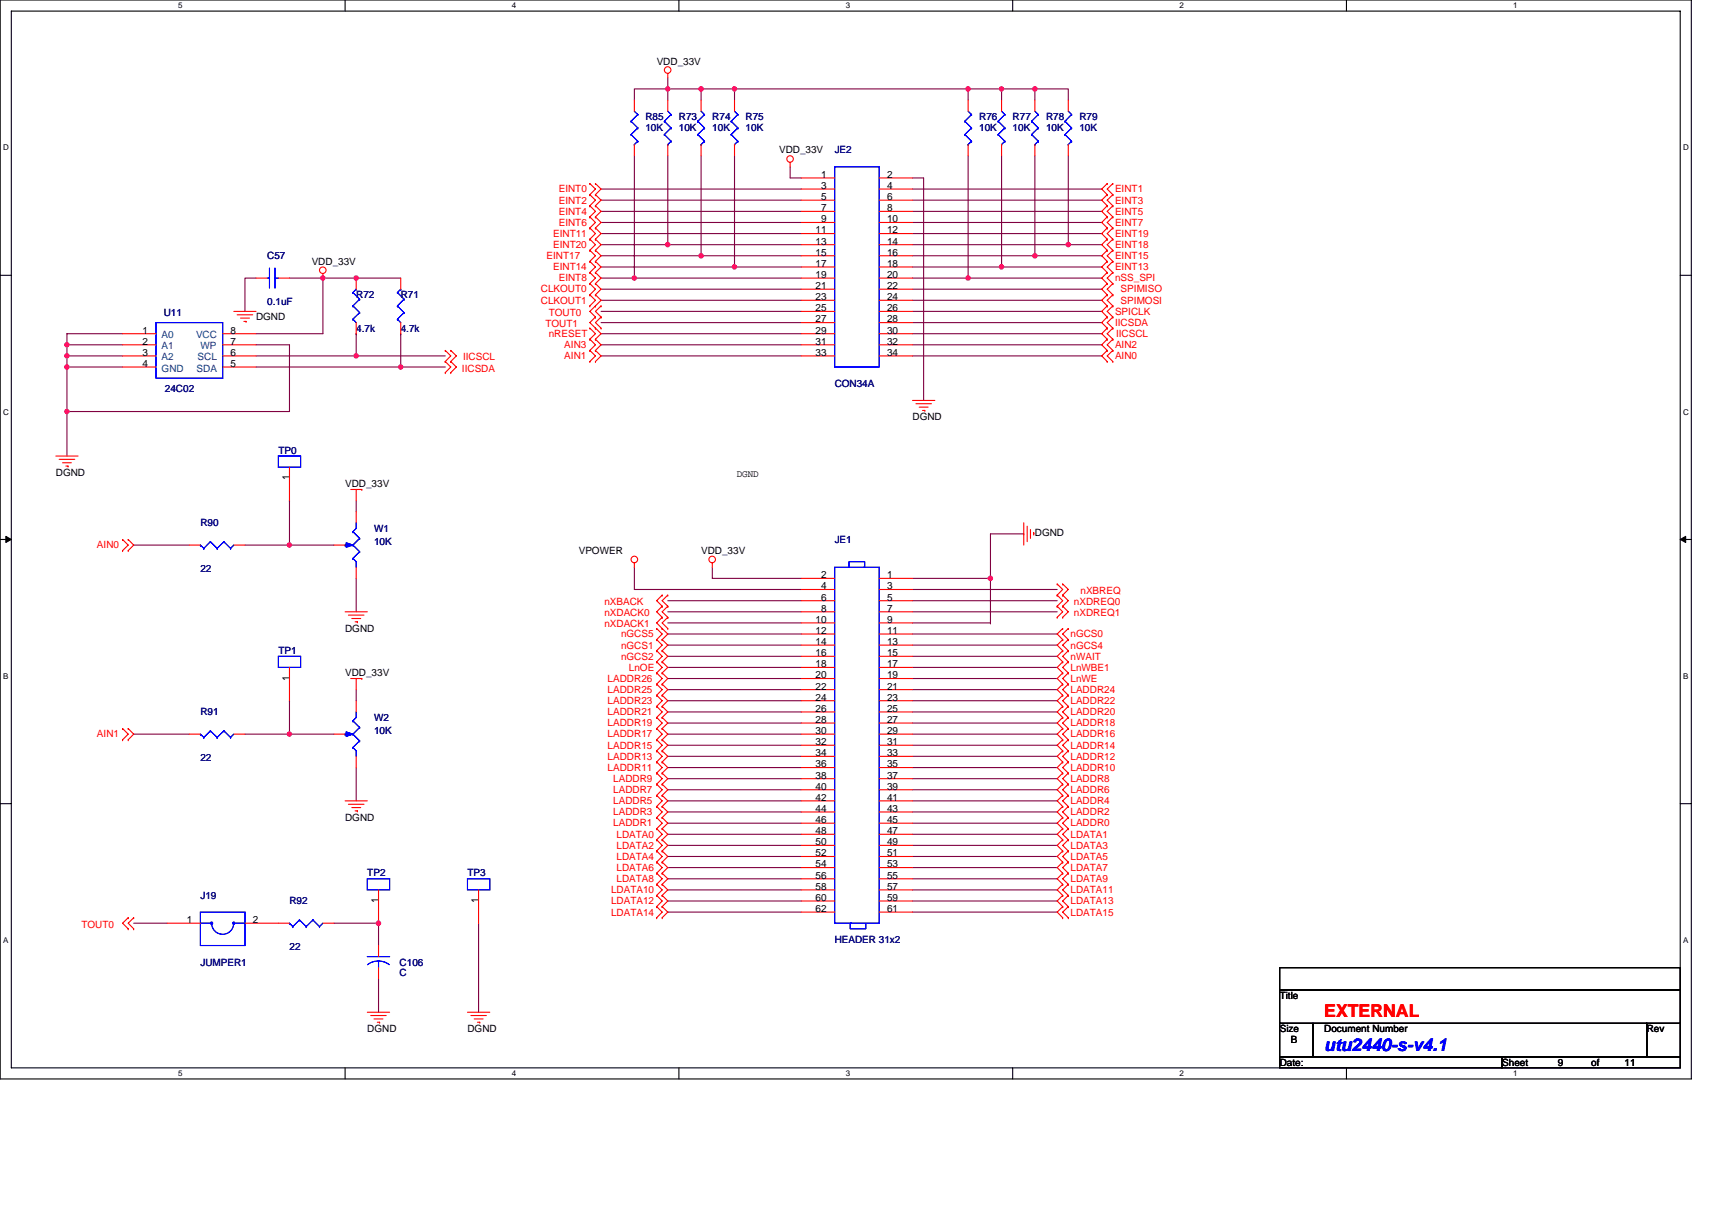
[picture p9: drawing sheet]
<svg xmlns="http://www.w3.org/2000/svg" width="297mm" height="210mm" viewBox="0 0 297 210" stroke-linecap="round" stroke-linejoin="round" font-family="sans-serif">
<defs><g id="words">
<text font-size="3.1" fill="#f00" x="229.8" y="176.6">EXTERNAL</text>
<text font-size="3.1" fill="#00f" x="229.8" y="182.4">utu2440-s-v4.1</text>
<g font-size="1.7">
<text x="113.9" y="11.2">VDD_33V</text>
<text x="135.2" y="26.6">VDD_33V</text>
<text x="142.5" y="30.9">1</text>
<text x="142.5" y="32.8">3</text>
<text x="142.5" y="34.7">5</text>
<text x="153.9" y="30.9">2</text>
<text x="153.9" y="32.8">4</text>
<text x="153.9" y="34.7">6</text>
<text x="141.5" y="40.5">11</text>
<text x="142.5" y="36.7">7</text>
<text x="142.5" y="38.6">9</text>
<text x="153.9" y="36.7">8</text>
<text x="153.9" y="38.6">10</text>
<text x="153.9" y="40.5">12</text>
<text x="54.1" y="45.9">VDD_33V</text>
<text x="141.5" y="42.4">13</text>
<text x="141.5" y="44.4">15</text>
<text x="141.5" y="46.3">17</text>
<text x="153.9" y="42.4">14</text>
<text x="153.9" y="44.4">16</text>
<text x="153.9" y="46.3">18</text>
<text x="141.5" y="48.2">19</text>
<text x="141.5" y="50.2">21</text>
<text x="141.5" y="52.1">23</text>
<text x="153.9" y="48.2">20</text>
<text x="153.9" y="50.2">22</text>
<text x="153.9" y="52.1">24</text>
<text x="24.7" y="57.9">1</text>
<text x="24.7" y="59.8">2</text>
<text x="40" y="57.9">8</text>
<text x="40" y="59.8">7</text>
<text x="44.4" y="55.6">DGND</text>
<text x="141.5" y="54">25</text>
<text x="141.5" y="56">27</text>
<text x="141.5" y="57.9">29</text>
<text x="141.5" y="59.8">31</text>
<text x="153.9" y="54">26</text>
<text x="153.9" y="56">28</text>
<text x="153.9" y="57.9">30</text>
<text x="153.9" y="59.8">32</text>
<text x="24.7" y="61.7">3</text>
<text x="24.7" y="63.7">4</text>
<text x="40" y="61.7">6</text>
<text x="40" y="63.7">5</text>
<text x="141.5" y="61.7">33</text>
<text x="153.9" y="61.7">34</text>
<text x="158.3" y="73">DGND</text>
<text x="9.7" y="82.6">DGND</text>
<text x="50.2" y="83.4" transform="rotate(-90 50.2 83.4)">1</text>
<text x="127.8" y="82.8">DGND</text>
<text x="59.9" y="84.5">VDD_33V</text>
<text x="179.6" y="93">DGND</text>
<text x="100.4" y="96.1">VPOWER</text>
<text x="121.6" y="96.1">VDD_33V</text>
<text x="142.5" y="100.4">2</text>
<text x="153.9" y="100.4">1</text>
<text x="142.5" y="102.3">4</text>
<text x="142.5" y="104.2">6</text>
<text x="142.5" y="106.2">8</text>
<text x="153.9" y="102.3">3</text>
<text x="153.9" y="104.2">5</text>
<text x="153.9" y="106.2">7</text>
<text x="59.9" y="109.6">DGND</text>
<text x="141.5" y="108.1">10</text>
<text x="141.5" y="110">12</text>
<text x="141.5" y="111.9">14</text>
<text x="141.5" y="113.9">16</text>
<text x="153.9" y="108.1">9</text>
<text x="153.9" y="110">11</text>
<text x="153.9" y="111.9">13</text>
<text x="153.9" y="113.9">15</text>
<text x="50.2" y="118.1" transform="rotate(-90 50.2 118.1)">1</text>
<text x="59.9" y="117.4">VDD_33V</text>
<text x="141.5" y="115.8">18</text>
<text x="141.5" y="117.7">20</text>
<text x="141.5" y="119.7">22</text>
<text x="153.9" y="115.8">17</text>
<text x="153.9" y="117.7">19</text>
<text x="153.9" y="119.7">21</text>
<text x="141.5" y="121.6">24</text>
<text x="141.5" y="123.5">26</text>
<text x="141.5" y="125.5">28</text>
<text x="153.9" y="121.6">23</text>
<text x="153.9" y="123.5">25</text>
<text x="153.9" y="125.5">27</text>
<text x="141.5" y="127.4">30</text>
<text x="141.5" y="129.3">32</text>
<text x="141.5" y="131.2">34</text>
<text x="153.9" y="127.4">29</text>
<text x="153.9" y="129.3">31</text>
<text x="153.9" y="131.2">33</text>
<text x="141.5" y="133.2">36</text>
<text x="141.5" y="135.1">38</text>
<text x="141.5" y="137">40</text>
<text x="153.9" y="133.2">35</text>
<text x="153.9" y="135.1">37</text>
<text x="153.9" y="137">39</text>
<text x="59.9" y="142.5">DGND</text>
<text x="141.5" y="139">42</text>
<text x="141.5" y="140.9">44</text>
<text x="141.5" y="142.8">46</text>
<text x="153.9" y="139">41</text>
<text x="153.9" y="140.9">43</text>
<text x="153.9" y="142.8">45</text>
<text x="141.5" y="144.8">48</text>
<text x="141.5" y="146.7">50</text>
<text x="141.5" y="148.6">52</text>
<text x="153.9" y="144.8">47</text>
<text x="153.9" y="146.7">49</text>
<text x="153.9" y="148.6">51</text>
<text x="141.5" y="150.5">54</text>
<text x="141.5" y="152.5">56</text>
<text x="141.5" y="154.4">58</text>
<text x="153.9" y="150.5">53</text>
<text x="153.9" y="152.5">55</text>
<text x="153.9" y="154.4">57</text>
<text x="32.4" y="160.2">1</text>
<text x="43.9" y="160.2">2</text>
<text x="65.7" y="156.7" transform="rotate(-90 65.7 156.7)">1</text>
<text x="83" y="156.7" transform="rotate(-90 83 156.7)">1</text>
<text x="141.5" y="156.3">60</text>
<text x="141.5" y="158.3">62</text>
<text x="153.9" y="156.3">59</text>
<text x="153.9" y="158.3">61</text>
<text x="222" y="173.4">Title</text>
<text x="63.7" y="179.1">DGND</text>
<text x="81.1" y="179.1">DGND</text>
<text x="222" y="179.1">Size</text>
<text x="229.8" y="179.1">Document Number</text>
<text x="285.7" y="179.1">Rev</text>
<text x="222" y="184.9">Date:</text>
<text x="224" y="181.1">B</text>
<text x="260.6" y="184.9">Sheet</text>
<text x="270.3" y="184.9">9</text>
<text x="276.1" y="184.9">of</text>
<text x="281.9" y="184.9">11</text>
</g>
<g font-size="1.7" fill="#000080">
<text x="112" y="20.8">R85</text>
<text x="112" y="22.8">10K</text>
<text x="117.8" y="20.8">R73</text>
<text x="117.8" y="22.8">10K</text>
<text x="123.6" y="20.8">R74</text>
<text x="123.6" y="22.8">10K</text>
<text x="129.4" y="20.8">R75</text>
<text x="129.4" y="22.8">10K</text>
<text x="169.9" y="20.8">R76</text>
<text x="169.9" y="22.8">10K</text>
<text x="175.7" y="20.8">R77</text>
<text x="175.7" y="22.8">10K</text>
<text x="181.5" y="20.8">R78</text>
<text x="181.5" y="22.8">10K</text>
<text x="187.3" y="20.8">R79</text>
<text x="187.3" y="22.8">10K</text>
<text x="144.8" y="26.6">JE2</text>
<text x="46.4" y="45">C57</text>
<text x="46.4" y="52.9">0.1uF</text>
<text x="61.8" y="51.7">R72</text>
<text x="69.5" y="51.7">R71</text>
<text x="28.4" y="54.8">U11</text>
<text x="61.8" y="57.5">4.7k</text>
<text x="69.5" y="57.5">4.7k</text>
<text x="28.6" y="67.9">24C02</text>
<text x="144.8" y="67.2">CON34A</text>
<text x="48.3" y="78.8">TP0</text>
<text x="34.8" y="91.3">R90</text>
<text x="64.9" y="92.3">W1</text>
<text x="64.9" y="94.6">10K</text>
<text x="144.8" y="94.2">JE1</text>
<text x="34.8" y="99.2">22</text>
<text x="48.3" y="113.5">TP1</text>
<text x="34.8" y="124.1">R91</text>
<text x="64.9" y="125.1">W2</text>
<text x="64.9" y="127.4">10K</text>
<text x="34.8" y="132">22</text>
<text x="34.8" y="156">J19</text>
<text x="63.7" y="152.1">TP2</text>
<text x="81.1" y="152.1">TP3</text>
<text x="50.2" y="156.9">R92</text>
<text x="34.8" y="167.6">JUMPER1</text>
<text x="50.2" y="164.8">22</text>
<text x="69.3" y="167.6">C106</text>
<text x="144.8" y="163.7">HEADER 31x2</text>
<text x="69.3" y="169.3">C</text>
</g>
<g font-size="1.7" fill="#f00">
<text x="96.9" y="35.3">EINT2</text>
<text x="96.9" y="33.4">EINT0</text>
<text x="193.5" y="35.3">EINT3</text>
<text x="193.5" y="33.4">EINT1</text>
<text x="96" y="41.1">EINT11</text>
<text x="96.9" y="37.3">EINT4</text>
<text x="96.9" y="39.2">EINT6</text>
<text x="193.5" y="41.1">EINT19</text>
<text x="193.5" y="37.3">EINT5</text>
<text x="193.5" y="39.2">EINT7</text>
<text x="94.8" y="45">EINT17</text>
<text x="96" y="43.1">EINT20</text>
<text x="96" y="46.9">EINT14</text>
<text x="193.5" y="46.9">EINT13</text>
<text x="193.5" y="45">EINT15</text>
<text x="193.5" y="43.1">EINT18</text>
<text x="93.8" y="52.7">CLKOUT1</text>
<text x="93.8" y="50.8">CLKOUT0</text>
<text x="96.9" y="48.8">EINT8</text>
<text x="193.5" y="48.8">nSS_SPI</text>
<text x="194.4" y="52.7">SPIMOSI</text>
<text x="194.4" y="50.8">SPIMISO</text>
<text x="94.6" y="56.7">TOUT1</text>
<text x="95.2" y="54.8">TOUT0</text>
<text x="95.2" y="58.5">nRESET</text>
<text x="193.5" y="56.6">IICSDA</text>
<text x="193.5" y="54.6">SPICLK</text>
<text x="193.7" y="58.5">IICSCL</text>
<text x="80.2" y="64.5">IICSDA</text>
<text x="80.3" y="62.5">IICSCL</text>
<text x="97.9" y="60.4">AIN3</text>
<text x="97.9" y="62.4">AIN1</text>
<text x="193.5" y="62.4">AIN0</text>
<text x="193.5" y="60.4">AIN2</text>
<text x="16.8" y="95.2">AIN0</text>
<text x="104.9" y="106.9">nXDACK0</text>
<text x="104.9" y="105">nXBACK</text>
<text x="186.3" y="105">nXDREQ0</text>
<text x="186.3" y="106.9">nXDREQ1</text>
<text x="187.5" y="103.1">nXBREQ</text>
<text x="104.9" y="108.9">nXDACK1</text>
<text x="107.8" y="112.5">nGCS1</text>
<text x="107.8" y="110.6">nGCS5</text>
<text x="185.7" y="110.6">nGCS0</text>
<text x="185.7" y="112.5">nGCS4</text>
<text x="105.4" y="118.3">LADDR26</text>
<text x="107.8" y="114.5">nGCS2</text>
<text x="109.1" y="116.4">LnOE</text>
<text x="185.7" y="118.3">LnWE</text>
<text x="185.7" y="114.5">nWAIT</text>
<text x="185.7" y="116.4">LnWBE1</text>
<text x="105.4" y="124.1">LADDR21</text>
<text x="105.4" y="122.2">LADDR23</text>
<text x="105.4" y="120.3">LADDR25</text>
<text x="185.7" y="124.1">LADDR20</text>
<text x="185.7" y="122.2">LADDR22</text>
<text x="185.7" y="120.3">LADDR24</text>
<text x="16.8" y="128">AIN1</text>
<text x="105.4" y="131.8">LADDR13</text>
<text x="105.4" y="129.9">LADDR15</text>
<text x="105.4" y="128">LADDR17</text>
<text x="105.4" y="126">LADDR19</text>
<text x="185.7" y="131.8">LADDR12</text>
<text x="185.7" y="129.9">LADDR14</text>
<text x="185.7" y="128">LADDR16</text>
<text x="185.7" y="126">LADDR18</text>
<text x="105.4" y="133.8">LADDR11</text>
<text x="106.4" y="137.6">LADDR7</text>
<text x="106.4" y="135.7">LADDR9</text>
<text x="185.7" y="137.6">LADDR6</text>
<text x="185.7" y="135.7">LADDR8</text>
<text x="185.7" y="133.8">LADDR10</text>
<text x="106.4" y="143.4">LADDR1</text>
<text x="106.4" y="141.5">LADDR3</text>
<text x="106.4" y="139.6">LADDR5</text>
<text x="185.7" y="143.4">LADDR0</text>
<text x="185.7" y="141.5">LADDR2</text>
<text x="185.7" y="139.6">LADDR4</text>
<text x="107" y="145.4">LDATA0</text>
<text x="107" y="147.3">LDATA2</text>
<text x="107" y="149.2">LDATA4</text>
<text x="185.7" y="145.4">LDATA1</text>
<text x="185.7" y="147.3">LDATA3</text>
<text x="185.7" y="149.2">LDATA5</text>
<text x="106" y="155">LDATA10</text>
<text x="107" y="151.2">LDATA6</text>
<text x="107" y="153.1">LDATA8</text>
<text x="185.7" y="151.2">LDATA7</text>
<text x="185.7" y="153.1">LDATA9</text>
<text x="185.7" y="155">LDATA11</text>
<text x="14.1" y="161">TOUT0</text>
<text x="106" y="156.9">LDATA12</text>
<text x="106" y="158.9">LDATA14</text>
<text x="185.7" y="156.9">LDATA13</text>
<text x="185.7" y="158.9">LDATA15</text>
</g>
<g font-size="1.7" fill="#004080">
<text x="28" y="58.7">A0</text>
<text x="34" y="58.7">VCC</text>
<text x="28" y="60.6">A1</text>
<text x="28" y="62.5">A2</text>
<text x="28" y="64.5">GND</text>
<text x="34.1" y="64.5">SDA</text>
<text x="34.3" y="62.5">SCL</text>
<text x="34.8" y="60.6">WP</text>
</g>
<g font-size="1.4">
<text x="30.9" y="1.5">5</text>
<text x="88.8" y="1.5">4</text>
<text x="146.7" y="1.5">3</text>
<text x="204.7" y="1.5">2</text>
<text x="262.6" y="1.5">1</text>
<text x=".5" y="26.1">D</text>
<text x="292" y="26.1">D</text>
<text x=".5" y="71.9">C</text>
<text x="292" y="71.9">C</text>
<text x=".5" y="117.8">B</text>
<text x="292" y="117.8">B</text>
<text x=".5" y="163.6">A</text>
<text x="292" y="163.6">A</text>
<text x="30.9" y="186.8">5</text>
<text x="88.8" y="186.8">4</text>
<text x="146.7" y="186.8">3</text>
<text x="204.7" y="186.8">2</text>
<text x="262.6" y="186.8">1</text>
</g>
</g></defs>
<path d="M0 0h293.5v187.2h-293.5zM2 1.9h289.5v183.4h-289.5z" fill="none" stroke="#000" stroke-width=".19"/>
<g fill="#fff">
<path d="M30.9 .2h.8v1.6h-.8z"/>
<path d="M30.9 185.5h.8v1.6h-.8z"/>
</g>
<path d="M59.9 0v1.9M59.9 185.3v1.9" fill="none" stroke="#000" stroke-width=".19"/>
<g fill="#fff">
<path d="M88.8 .2h.8v1.6h-.8z"/>
<path d="M88.8 185.5h.8v1.6h-.8z"/>
</g>
<path d="M117.8 0v1.9M117.8 185.3v1.9" fill="none" stroke="#000" stroke-width=".19"/>
<g fill="#fff">
<path d="M146.7 .2h.8v1.6h-.8z"/>
<path d="M146.7 185.5h.8v1.6h-.8z"/>
</g>
<path d="M175.7 0v1.9M175.7 185.3v1.9" fill="none" stroke="#000" stroke-width=".19"/>
<g fill="#fff">
<path d="M204.7 .2h.7v1.6h-.7z"/>
<path d="M204.7 185.5h.7v1.6h-.7z"/>
</g>
<path d="M233.6 0v1.9M233.6 185.3v1.9" fill="none" stroke="#000" stroke-width=".19"/>
<g fill="#fff">
<path d="M262.6 .2h.7v1.6h-.7z"/>
<path d="M262.6 185.5h.7v1.6h-.7z"/>
<path d="M.5 24.8h1v1.6h-1z"/>
<path d="M292 24.8h1v1.6h-1z"/>
<path d="M.5 70.7h1v1.5h-1z"/>
<path d="M292 70.7h1v1.5h-1z"/>
</g>
<path d="M0 47.8h2M291.5 47.8h2" fill="none" stroke="#000" stroke-width=".19"/>
<g fill="#fff">
<path d="M.5 116.5h.9v1.6h-.9z"/>
<path d="M292 116.5h.9v1.6h-.9z"/>
</g>
<path d="M0 93.6h2M291.5 93.6h2" fill="none" stroke="#000" stroke-width=".19"/>
<path d="M1 93.1l1 .5-1 .5zM291.5 93.6l1-.5v1z" fill="#000" stroke="#000" stroke-width=".17"/>
<g fill="#fff">
<path d="M.5 162.4h.9v1.5h-.9z"/>
<path d="M292 162.4h.9v1.5h-.9z"/>
</g>
<path d="M0 139.5h2M291.5 139.5h2M222 167.9h69.5v3.9h-69.5zM222 171.8h69.5v5.8h-69.5zM222 177.6h5.8v5.8h-5.8zM227.8 177.6h57.9v5.8h-57.9zM285.7 177.6h5.8v5.8h-5.8zM222 183.4h38.6v1.9h-38.6zM260.6 183.4h30.9v1.9h-30.9z" fill="none" stroke="#000" stroke-width=".19"/>
<g fill="none" stroke="#800040" stroke-width=".19">
<path d="M115.9 15.4h5.7v2M115.9 15.4h.1M115.9 13.5v1.9M115.9 15.4v2M115.9 15.4h-5.8v2M121.6 15.4h5.8v2M121.6 15.4h.1M127.4 15.4h40.6v2M127.4 15.4h.1M168 15.4h5.8v2M168 15.4h.1M173.8 15.4h5.8v2"/>
<path d="M173.8 15.4h.1M179.6 15.4h5.8v2M179.6 15.4h.1M104.3 32.8h34.7M104.3 34.7h34.7M104.3 36.7h34.7M104.3 38.6h34.7M110.1 27v21.3h-5.8M115.9 27v15.5h-11.6M121.6 27v17.4h-17.3M127.4 27v19.3h-23.1M137.1 29v1.9h1.9"/>
<path d="M158.3 30.9h1.9v38.6M158.3 32.8h32.9M158.3 34.7h32.9M158.3 36.7h32.9M158.3 38.6h32.9M168 27v21.3h23.2M173.8 27v19.3h17.4M179.6 27v17.4h11.6M185.4 27v15.5h5.8M11.6 59.8h9.7M11.6 59.8h.1M11.6 59.8v11.6"/>
<path d="M21.3 57.9h-9.7v1.9M44.4 59.8h5.8v11.6h-38.6M44.4 48.3h-1.9v5.7M50.2 48.3h5.8M56 48.3h5.8M56 48.3v9.6h-11.6M56 48.3h.1M61.8 48.3h.1M61.8 57.9h.1M61.8 48.3h7.7M61.8 57.9v3.9M69.5 57.9h.1"/>
<path d="M69.5 57.9v5.8M104.3 59.8h34.7M104.3 40.5h34.7M104.3 52.1h34.7M104.3 50.2h34.7M104.3 56h34.7M104.3 54h34.7M104.3 57.9h34.7M110.1 48.3h.1M110.1 48.3h28.9M115.9 42.5h.1M115.9 42.5h23.1"/>
<path d="M121.6 44.4h.1M121.6 44.4h17.4M127.4 46.3h.1M127.4 46.3h11.6M158.3 59.8h32.9M158.3 40.5h32.9M158.3 50.2h32.9M158.3 52.1h32.9M158.3 54h32.9M158.3 57.9h32.9M158.3 56h32.9M158.3 48.3h9.7"/>
<path d="M158.3 42.5h27.1M158.3 44.4h21.3M158.3 46.3h15.5M168 48.3h.1M173.8 46.3h.1M179.6 44.4h.1M185.4 42.5h.1M11.6 63.7h9.7M11.6 63.7h.1M11.6 71.4h.1M11.6 71.4v7.7M11.6 61.8h9.7"/>
<path d="M11.6 61.8h.1M44.4 63.7h25.1M44.4 61.8h17.4M61.8 61.8h15.5M69.5 63.7h7.8M104.3 61.8h34.7M158.3 61.8h32.9M23.2 94.6h9.6M42.5 94.6h7.7M50.2 94.6h7.8M50.2 86.9h.1M50.2 86.9v7.7"/>
<path d="M61.8 86.9v1.9M110.1 98.4v3.9h28.9M123.6 98.4v2h15.4M177.6 92.6h-5.8v7.8M177.6 92.6h.1M61.8 100.4v5.8M61.8 119.7v1.9M115.9 113.9h23.1M115.9 108.1h23.1M115.9 106.2h23.1M115.9 112h23.1M115.9 115.8h23.1"/>
<path d="M115.9 110h23.1M115.9 104.2h23.1M115.9 119.7h23.1M115.9 117.8h23.1M158.3 112h25.1M158.3 106.2h25.1M158.3 104.2h25.1M158.3 115.8h25.1M158.3 100.4h13.5M158.3 102.3h25.1M158.3 110h25.1M158.3 113.9h25.1"/>
<path d="M158.3 117.8h25.1M158.3 119.7h25.1M158.3 108.1h13.5M171.8 108.1h.1M171.8 100.4v7.7M23.2 127.4h9.6M42.5 127.4h7.7M50.2 127.4h7.8M50.2 121.6h.1M50.2 121.6v5.8M61.8 133.2v5.8M115.9 139h23.1"/>
<path d="M115.9 137.1h23.1M115.9 135.1h23.1M115.9 133.2h23.1M115.9 131.3h23.1M115.9 129.3h23.1M115.9 127.4h23.1M115.9 125.5h23.1M115.9 123.5h23.1M115.9 121.6h23.1M158.3 139h25.1M158.3 137.1h25.1M158.3 135.1h25.1"/>
<path d="M158.3 133.2h25.1M158.3 131.3h25.1M158.3 129.3h25.1M158.3 127.4h25.1M158.3 125.5h25.1M158.3 123.5h25.1M158.3 121.6h25.1M115.9 142.9h23.1M115.9 140.9h23.1M115.9 144.8h23.1M115.9 146.7h23.1M115.9 148.6h23.1"/>
<path d="M115.9 150.6h23.1M115.9 152.5h23.1M115.9 154.4h23.1M115.9 156.4h23.1M115.9 158.3h23.1M158.3 142.9h25.1M158.3 140.9h25.1M158.3 144.8h25.1M158.3 146.7h25.1M158.3 148.6h25.1M158.3 150.6h25.1M158.3 152.5h25.1"/>
<path d="M158.3 154.4h25.1M158.3 156.4h25.1M158.3 158.3h25.1M23.2 160.2h5.8M58 160.2h7.7M65.7 160.2v3.9M65.7 160.2h.1M65.7 169.9v5.8M83 160.2v15.5"/>
</g>
<g fill="#f0f" stroke="#f0f" stroke-width=".19">
<circle cx="69.5" cy="63.7" r=".38"/>
<circle cx="11.6" cy="63.7" r=".38"/>
<circle cx="61.8" cy="48.2" r=".38"/>
<circle cx="11.6" cy="71.4" r=".38"/>
<circle cx="56" cy="48.2" r=".38"/>
<circle cx="11.6" cy="59.8" r=".38"/>
<circle cx="61.8" cy="61.8" r=".38"/>
<circle cx="11.6" cy="61.8" r=".38"/>
<circle cx="115.8" cy="15.4" r=".38"/>
<circle cx="121.6" cy="15.4" r=".38"/>
<circle cx="127.4" cy="15.4" r=".38"/>
<circle cx="168" cy="15.4" r=".38"/>
<circle cx="173.8" cy="15.4" r=".38"/>
<circle cx="179.6" cy="15.4" r=".38"/>
<circle cx="50.2" cy="127.4" r=".38"/>
<circle cx="50.2" cy="94.6" r=".38"/>
<circle cx="65.7" cy="160.2" r=".38"/>
<circle cx="171.8" cy="100.4" r=".38"/>
<circle cx="115.8" cy="42.4" r=".38"/>
<circle cx="185.3" cy="42.4" r=".38"/>
<circle cx="121.6" cy="44.4" r=".38"/>
<circle cx="179.6" cy="44.4" r=".38"/>
<circle cx="127.4" cy="46.3" r=".38"/>
<circle cx="173.8" cy="46.3" r=".38"/>
<circle cx="110" cy="48.2" r=".38"/>
<circle cx="168" cy="48.2" r=".38"/>
</g>
<g fill="none" stroke="#f00" stroke-width=".19">
<path d="M110.1 17.4v1.9M115.9 12.7v.8M115.9 17.4v1.9M121.6 17.4v1.9M127.4 17.4v1.9M168 17.4v1.9M173.8 17.4v1.9M179.6 17.4v1.9M185.4 17.4v1.9M102.3 39.6h.1M102.3 35.7h.1M102.3 33.8h.1"/>
<path d="M102.3 31.9h.1M102.3 37.6h.1M102.3 39.6l1 .9-1 1M102.3 33.8l1 .9-1 1M102.3 31.9l1 .9-1 1M102.3 35.7l1 1-1 .9M102.3 37.6l1 1-1 1M103.3 39.6h.1M103.3 33.8h.1M103.3 35.7h.1M103.3 31.9h.1M103.3 37.6h.1"/>
<path d="M103.3 39.6l1 .9-1 1M103.3 33.8l1 .9-1 1M103.3 31.9l1 .9-1 1M103.3 35.7l1 1-1 .9M103.3 37.6l1 1-1 1M110.1 25.1v1.9M115.9 25.1v1.9M121.6 25.1v1.9M127.4 25.1v1.9M137.1 28.2v.8M139 30.9h5.8M139 32.8h5.8"/>
<path d="M139 34.7h5.8M139 36.7h5.8M139 38.6h5.8M152.5 30.9h5.8M152.5 32.8h5.8M152.5 34.7h5.8M152.5 36.7h5.8M152.5 38.6h5.8M168 25.1v1.9M173.8 25.1v1.9M179.6 25.1v1.9M185.4 25.1v1.9"/>
<path d="M192.1 39.6h.1M192.1 35.7h.1M192.1 37.6h.1M192.1 33.8h.1M192.1 31.9h.1M192.1 39.6l-.9 .9 .9 1M192.1 35.7l-.9 1 .9 .9M192.1 37.6l-.9 1 .9 1M192.1 33.8l-.9 .9 .9 1M192.1 31.9l-.9 .9 .9 1M193.1 39.6h.1M193.1 37.6h.1"/>
<path d="M193.1 35.7h.1M193.1 33.8h.1M193.1 31.9h.1M193.1 39.6l-1 .9 1 1M193.1 35.7l-1 1 1 .9M193.1 37.6l-1 1 1 1M193.1 33.8l-1 .9 1 1M193.1 31.9l-1 .9 1 1M21.3 57.9h5.8M21.3 59.8h5.8M38.6 57.9h5.8M38.6 59.8h5.8"/>
<path d="M40.6 54h3.8M41.1 54.6h2.8M41.7 55.2h1.6M42.3 55.8h.4M42.7 55.8h.1M44.4 48.3h2M48.3 48.3h1.9M56 47.5v.8M61.8 48.3v1.9M61.8 56v1.9M69.5 48.3v1.9M69.5 56v1.9"/>
<path d="M102.3 45.4h.1M102.3 43.4h.1M102.3 41.5h.1M102.3 49.2h.1M102.3 47.3h.1M102.3 58.9h.1M102.3 53.1h.1M102.3 51.2h.1M102.3 56.9h.1M102.3 43.4l1 1-1 1M102.3 41.5l1 1-1 .9M102.3 47.3l1 1-1 .9"/>
<path d="M102.3 45.4l1 .9-1 1M102.3 58.9l1 .9-1 1M102.3 51.2l1 .9-1 1M102.3 49.2l1 1-1 1M102.3 56.9l1 1-1 1M103.3 53.1h.1M103.3 55h.1M103.3 56.9h.1M103.3 43.4h.1M103.3 45.4h.1M103.3 41.5h.1M103.3 47.3h.1"/>
<path d="M103.3 49.2h.1M103.3 58.9h.1M103.3 51.2h.1M103.3 53.1l-1 .9 1 1M103.3 55l-1 1 1 .9M103.3 43.4l1 1-1 1M103.3 41.5l1 1-1 .9M103.3 47.3l1 1-1 .9M103.3 45.4l1 .9-1 1M103.3 58.9l1 .9-1 1M103.3 51.2l1 .9-1 1M103.3 49.2l1 1-1 1"/>
<path d="M103.3 56.9l1 1-1 1M104.3 53.1h.1M104.3 55h.1M104.3 56.9h.1M104.3 53.1l-1 .9 1 1M104.3 55l-1 1 1 .9M139 48.3h5.8M139 57.9h5.8M139 59.8h5.8M139 40.5h5.8M139 42.5h5.8M139 44.4h5.8"/>
<path d="M139 46.3h5.8M139 50.2h5.8M139 52.1h5.8M139 54h5.8M139 56h5.8M152.5 48.3h5.8M152.5 57.9h5.8M152.5 59.8h5.8M152.5 40.5h5.8M152.5 42.5h5.8M152.5 44.4h5.8M152.5 46.3h5.8"/>
<path d="M152.5 50.2h5.8M152.5 52.1h5.8M152.5 54h5.8M152.5 56h5.8M192.1 45.4h.1M192.1 47.3h.1M192.1 43.4h.1M192.1 41.5h.1M192.1 55h.1M192.1 56.9h.1M192.1 58.9h.1M192.1 53.1h.1"/>
<path d="M192.1 51.2h.1M192.1 49.2h.1M192.1 53.1l-.9 .9 .9 1M192.1 51.2l-.9 .9 .9 1M192.1 43.4l-.9 1 .9 1M192.1 45.4l-.9 .9 .9 1M192.1 41.5l-.9 1 .9 .9M192.1 55l-.9 1 .9 .9M192.1 56.9l-.9 1 .9 1M192.1 49.2l-.9 1 .9 1M192.1 47.3l-.9 1 .9 .9M192.1 58.9l-.9 .9 .9 1"/>
<path d="M193.1 47.3h.1M193.1 45.4h.1M193.1 43.4h.1M193.1 41.5h.1M193.1 56.9h.1M193.1 55h.1M193.1 58.9h.1M193.1 53.1h.1M193.1 51.2h.1M193.1 49.2h.1M193.1 56.9l-1 1 1 1M193.1 45.4l-1 .9 1 1"/>
<path d="M193.1 43.4l-1 1 1 1M193.1 41.5l-1 1 1 .9M193.1 55l-1 1 1 .9M193.1 53.1l-1 .9 1 1M193.1 51.2l-1 .9 1 1M193.1 49.2l-1 1 1 1M193.1 47.3l-1 1 1 .9M193.1 58.9l-1 .9 1 1M9.7 79.1h3.8M10.3 79.7h2.7M21.3 61.8h5.8M21.3 63.7h5.8"/>
<path d="M38.6 61.8h5.8M38.6 63.7h5.8M77.3 60.8h.1M77.3 62.7h.1M77.3 64.7h.1M77.3 60.8l.9 1-.9 .9M77.3 62.7l.9 1-.9 1M78.2 60.8h.1M78.2 62.7h.1M78.2 64.7h.1M78.2 60.8l1 1-1 .9M78.2 62.7l1 1-1 1"/>
<path d="M102.3 60.8h.1M102.3 62.7h.1M102.3 60.8l1 1-1 .9M103.3 60.8h.1M103.3 62.7h.1M103.3 60.8l1 1-1 .9M139 61.8h5.8M152.5 61.8h5.8M158.3 69.5h3.9M158.9 70.1h2.7M159.5 70.7h1.5M160.1 71.2h.4"/>
<path d="M160.5 71.2h.1M192.1 60.8h.1M192.1 62.7h.1M192.1 60.8l-.9 1 .9 .9M193.1 62.7h.1M193.1 60.8h.1M193.1 60.8l-1 1 1 .9M10.9 80.3h1.5M11.4 80.9h.4M11.8 80.9h.1M21.3 95.5h.1M21.3 93.6h.1"/>
<path d="M21.3 93.6l.9 1-.9 .9M22.2 93.6h.1M22.2 95.5h.1M22.2 93.6l1 1-1 .9M32.8 94.6h2M40.6 94.6h1.9M50.2 81.1v5.8M58 94.6h1.9M60.9 84.9h1.9M61.8 84.9v2M61.8 88.8v1.9M61.8 98.4v2"/>
<path d="M62.8 84.9h.1M110.1 97.7v.7M123.6 97.7v.7M177.6 90.7v3.9M178.2 91.3v2.7M178.8 91.9v1.5M179.4 92.5h.1M179.4 92.5v.4M50.2 115.8v5.8M59.9 106.2h3.8M60.4 106.7h2.8M60.9 117.8h1.9"/>
<path d="M61 107.3h1.6M61.6 107.9h.4M61.8 117.8v1.9M62 107.9h.1M62.8 117.8h.1M113.9 118.7h.1M113.9 116.8h.1M113.9 114.9h.1M113.9 112.9h.1M113.9 111h.1M113.9 109.1h.1M113.9 118.7l1 1-1 .9"/>
<path d="M113.9 116.8l1 1-1 .9M113.9 114.9l1 .9-1 1M113.9 111l1 1-1 .9M113.9 112.9l1 1-1 1M113.9 109.1l1 .9-1 1M114.9 118.7h.1M114.9 116.8h.1M114.9 114.9h.1M114.9 111h.1M114.9 112.9h.1M114.9 109.1h.1M114.9 105.2h.1"/>
<path d="M114.9 107.1h.1M114.9 103.3h.1M114.9 118.7l1 1-1 .9M114.9 116.8l1 1-1 .9M114.9 114.9l1 .9-1 1M114.9 111l1 1-1 .9M114.9 112.9l1 1-1 1M114.9 109.1l1 .9-1 1M114.9 105.2l-1 1 1 .9M114.9 107.1l-1 1 1 1M114.9 103.3l-1 .9 1 1M115.9 105.2h.1"/>
<path d="M115.9 107.1h.1M115.9 109.1h.1M115.9 103.3h.1M115.9 105.2l-1 1 1 .9M115.9 107.1l-1 1 1 1M115.9 103.3l-1 .9 1 1M139 117.8h5.8M139 100.4h5.8M139 102.3h5.8M139 104.2h5.8M139 106.2h5.8M139 108.1h5.8"/>
<path d="M139 110h5.8M139 112h5.8M139 113.9h5.8M139 115.8h5.8M139 119.7h5.8M152.5 117.8h5.8M152.5 100.4h5.8M152.5 102.3h5.8M152.5 104.2h5.8M152.5 106.2h5.8M152.5 108.1h5.8M152.5 110h5.8"/>
<path d="M152.5 112h5.8M152.5 113.9h5.8M152.5 115.8h5.8M152.5 119.7h5.8M183.4 103.3h.1M183.4 105.2h.1M183.4 107.1h.1M183.4 101.3h.1M183.4 103.3l1 .9-1 1M183.4 105.2l1 1-1 .9M183.4 101.3l1 1-1 1M184.4 118.7h.1"/>
<path d="M184.4 116.8h.1M184.4 112.9h.1M184.4 114.9h.1M184.4 109.1h.1M184.4 111h.1M184.4 103.3h.1M184.4 105.2h.1M184.4 107.1h.1M184.4 101.3h.1M184.4 118.7l-1 1 1 .9M184.4 116.8l-1 1 1 .9M184.4 112.9l-1 1 1 1"/>
<path d="M184.4 114.9l-1 .9 1 1M184.4 109.1l-1 .9 1 1M184.4 111l-1 1 1 .9M184.4 103.3l1 .9-1 1M184.4 105.2l1 1-1 .9M184.4 101.3l1 1-1 1M185.4 118.7h.1M185.4 116.8h.1M185.4 114.9h.1M185.4 112.9h.1M185.4 111h.1M185.4 109.1h.1"/>
<path d="M185.4 118.7l-1 1 1 .9M185.4 116.8l-1 1 1 .9M185.4 112.9l-1 1 1 1M185.4 114.9l-1 .9 1 1M185.4 109.1l-1 .9 1 1M185.4 111l-1 1 1 .9M21.3 128.4h.1M21.3 126.4h.1M21.3 126.4l.9 1-.9 1M22.2 126.4h.1M22.2 128.4h.1M22.2 126.4l1 1-1 1"/>
<path d="M32.8 127.4h2M40.6 127.4h1.9M58 127.4h1.9M59.9 139h3.8M60.4 139.6h2.8M61.8 121.6v1.9M61.8 131.3v1.9M113.9 140h.1M113.9 138h.1M113.9 136.1h.1M113.9 134.2h.1M113.9 132.2h.1"/>
<path d="M113.9 130.3h.1M113.9 128.4h.1M113.9 126.4h.1M113.9 124.5h.1M113.9 122.6h.1M113.9 120.6h.1M113.9 140l1 .9-1 1M113.9 138l1 1-1 1M113.9 136.1l1 1-1 .9M113.9 134.2l1 .9-1 1M113.9 132.2l1 1-1 1M113.9 130.3l1 1-1 .9"/>
<path d="M113.9 128.4l1 .9-1 1M113.9 126.4l1 1-1 1M113.9 124.5l1 1-1 .9M113.9 122.6l1 .9-1 1M113.9 120.6l1 1-1 1M114.9 140h.1M114.9 138h.1M114.9 136.1h.1M114.9 134.2h.1M114.9 132.2h.1M114.9 130.3h.1M114.9 128.4h.1"/>
<path d="M114.9 126.4h.1M114.9 124.5h.1M114.9 122.6h.1M114.9 120.6h.1M114.9 140l1 .9-1 1M114.9 138l1 1-1 1M114.9 136.1l1 1-1 .9M114.9 134.2l1 .9-1 1M114.9 132.2l1 1-1 1M114.9 130.3l1 1-1 .9M114.9 128.4l1 .9-1 1M114.9 126.4l1 1-1 1"/>
<path d="M114.9 124.5l1 1-1 .9M114.9 122.6l1 .9-1 1M114.9 120.6l1 1-1 1M139 127.4h5.8M139 121.6h5.8M139 123.5h5.8M139 125.5h5.8M139 129.3h5.8M139 131.3h5.8M139 133.2h5.8M139 135.1h5.8M139 137.1h5.8"/>
<path d="M139 139h5.8M152.5 127.4h5.8M152.5 121.6h5.8M152.5 123.5h5.8M152.5 125.5h5.8M152.5 129.3h5.8M152.5 131.3h5.8M152.5 133.2h5.8M152.5 135.1h5.8M152.5 137.1h5.8M152.5 139h5.8M184.4 140h.1"/>
<path d="M184.4 138h.1M184.4 136.1h.1M184.4 134.2h.1M184.4 132.2h.1M184.4 130.3h.1M184.4 128.4h.1M184.4 126.4h.1M184.4 124.5h.1M184.4 122.6h.1M184.4 120.6h.1M184.4 140l-1 .9 1 1M184.4 138l-1 1 1 1"/>
<path d="M184.4 136.1l-1 1 1 .9M184.4 134.2l-1 .9 1 1M184.4 132.2l-1 1 1 1M184.4 130.3l-1 1 1 .9M184.4 128.4l-1 .9 1 1M184.4 126.4l-1 1 1 1M184.4 124.5l-1 1 1 .9M184.4 122.6l-1 .9 1 1M184.4 120.6l-1 1 1 1M185.4 140h.1M185.4 138h.1M185.4 136.1h.1"/>
<path d="M185.4 134.2h.1M185.4 132.2h.1M185.4 130.3h.1M185.4 128.4h.1M185.4 126.4h.1M185.4 124.5h.1M185.4 122.6h.1M185.4 120.6h.1M185.4 140l-1 .9 1 1M185.4 138l-1 1 1 1M185.4 136.1l-1 1 1 .9M185.4 134.2l-1 .9 1 1"/>
<path d="M185.4 132.2l-1 1 1 1M185.4 130.3l-1 1 1 .9M185.4 128.4l-1 .9 1 1M185.4 126.4l-1 1 1 1M185.4 124.5l-1 1 1 .9M185.4 122.6l-1 .9 1 1M185.4 120.6l-1 1 1 1M22.2 159.3h.1M22.2 159.3l-.9 .9 .9 1M23.2 159.3h.1M23.2 159.3l-1 .9 1 1M61 140.1h1.6"/>
<path d="M61.6 140.7h.4M62 140.7h.1M65.7 154.4v5.8M83 154.4v5.8M113.9 143.8h.1M113.9 141.9h.1M113.9 145.7h.1M113.9 147.7h.1M113.9 149.6h.1M113.9 151.5h.1M113.9 153.5h.1M113.9 155.4h.1"/>
<path d="M113.9 157.3h.1M113.9 159.3h.1M113.9 141.9l1 1-1 .9M113.9 143.8l1 1-1 .9M113.9 145.7l1 1-1 1M113.9 147.7l1 .9-1 1M113.9 149.6l1 1-1 .9M113.9 151.5l1 1-1 1M113.9 153.5l1 .9-1 1M113.9 155.4l1 1-1 .9M113.9 157.3l1 1-1 1M114.9 141.9h.1"/>
<path d="M114.9 143.8h.1M114.9 145.7h.1M114.9 147.7h.1M114.9 149.6h.1M114.9 151.5h.1M114.9 153.5h.1M114.9 155.4h.1M114.9 157.3h.1M114.9 159.3h.1M114.9 141.9l1 1-1 .9M114.9 143.8l1 1-1 .9M114.9 145.7l1 1-1 1"/>
<path d="M114.9 147.7l1 .9-1 1M114.9 149.6l1 1-1 .9M114.9 151.5l1 1-1 1M114.9 153.5l1 .9-1 1M114.9 155.4l1 1-1 .9M114.9 157.3l1 1-1 1M139 140.9h5.8M139 142.9h5.8M139 144.8h5.8M139 146.7h5.8M139 148.6h5.8M139 150.6h5.8"/>
<path d="M139 152.5h5.8M139 154.4h5.8M139 156.4h5.8M139 158.3h5.8M152.5 140.9h5.8M152.5 142.9h5.8M152.5 144.8h5.8M152.5 146.7h5.8M152.5 148.6h5.8M152.5 150.6h5.8M152.5 152.5h5.8M152.5 154.4h5.8"/>
<path d="M152.5 156.4h5.8M152.5 158.3h5.8M184.4 141.9h.1M184.4 143.8h.1M184.4 145.7h.1M184.4 147.7h.1M184.4 149.6h.1M184.4 151.5h.1M184.4 153.5h.1M184.4 155.4h.1M184.4 157.3h.1M184.4 159.3h.1"/>
<path d="M184.4 141.9l-1 1 1 .9M184.4 143.8l-1 1 1 .9M184.4 145.7l-1 1 1 1M184.4 147.7l-1 .9 1 1M184.4 149.6l-1 1 1 .9M184.4 151.5l-1 1 1 1M184.4 153.5l-1 .9 1 1M184.4 155.4l-1 1 1 .9M184.4 157.3l-1 1 1 1M185.4 143.8h.1M185.4 141.9h.1M185.4 145.7h.1"/>
<path d="M185.4 147.7h.1M185.4 149.6h.1M185.4 151.5h.1M185.4 153.5h.1M185.4 155.4h.1M185.4 157.3h.1M185.4 159.3h.1M185.4 141.9l-1 1 1 .9M185.4 143.8l-1 1 1 .9M185.4 145.7l-1 1 1 1M185.4 147.7l-1 .9 1 1M185.4 149.6l-1 1 1 .9"/>
<path d="M185.4 151.5l-1 1 1 1M185.4 153.5l-1 .9 1 1M185.4 155.4l-1 1 1 .9M185.4 157.3l-1 1 1 1M22.2 161.2h.1M23.2 161.2h.1M29 160.2h5.8M42.5 160.2h7.7M56 160.2h2M63.7 175.7h3.9M64.3 176.2h2.7M64.9 176.8h1.5"/>
<path d="M65.5 177.4h.4M65.7 164.1v1.9M65.7 167.9v2M65.9 177.4h.1M81.1 175.7h3.9M81.7 176.2h2.7M82.3 176.8h1.5M82.8 177.4h.4M83.2 177.4h.1"/>
<circle cx="115.8" cy="12.1" r=".57"/>
<circle cx="137.1" cy="27.6" r=".57"/>
<circle cx="56" cy="46.9" r=".57"/>
<circle cx="110.1" cy="97.1" r=".57"/>
<circle cx="123.6" cy="97.1" r=".57"/>
</g>
<g fill="none" stroke="#00f" stroke-width=".19">
<path d="M110.1 19.3l.6 .6M110.7 19.9h.1M110.7 19.9l-1.2 1.1M115.9 19.3l.5 .6M116.4 19.9h.1M116.4 19.9l-1.1 1.1M121.6 19.3l.6 .6M122.2 19.9h.1M122.2 19.9l-1.1 1.1M127.4 19.3l.6 .6M128 19.9h.1M128 19.9l-1.1 1.1"/>
<path d="M168 19.3l.6 .6M168.6 19.9h.1M168.6 19.9l-1.2 1.1M173.8 19.3l.5 .6M174.3 19.9h.1M174.3 19.9l-1.1 1.1M179.6 19.3l.5 .6M180.1 19.9h.1M180.1 19.9l-1.1 1.1M185.4 19.3l.5 .6M185.9 19.9h.1M185.9 19.9l-1.1 1.1"/>
<path d="M109.5 21h.1M109.5 23.3h.1M109.5 21l1.2 1.2M109.5 23.3l1.2 1.2M110.1 25.1h.1M110.7 22.2h.1M110.7 24.5h.1M110.7 22.2l-1.2 1.1M110.7 24.5l-.6 .6M115.3 21h.1M115.3 23.3h.1M115.3 21l1.1 1.2"/>
<path d="M115.3 23.3l1.1 1.2M115.9 25.1h.1M116.4 22.2h.1M116.4 24.5h.1M116.4 22.2l-1.1 1.1M116.4 24.5l-.5 .6M121.1 21h.1M121.1 23.3h.1M121.1 21l1.1 1.2M121.1 23.3l1.1 1.2M121.6 25.1h.1M122.2 22.2h.1"/>
<path d="M122.2 24.5h.1M122.2 22.2l-1.1 1.1M122.2 24.5l-.6 .6M126.9 21h.1M126.9 23.3h.1M126.9 21l1.1 1.2M126.9 23.3l1.1 1.2M127.4 25.1h.1M128 22.2h.1M128 24.5h.1M128 22.2l-1.1 1.1M128 24.5l-.6 .6"/>
<path d="M144.8 29h7.7v34.7h-7.7zM167.4 21h.1M167.4 23.3h.1M167.4 21l1.2 1.2M167.4 23.3l1.2 1.2M168 25.1h.1M168.6 22.2h.1M168.6 24.5h.1M168.6 22.2l-1.2 1.1M168.6 24.5l-.6 .6M173.2 21h.1M173.2 23.3h.1"/>
<path d="M173.2 21l1.1 1.2M173.2 23.3l1.1 1.2M173.8 25.1h.1M174.3 22.2h.1M174.3 24.5h.1M174.3 22.2l-1.1 1.1M174.3 24.5l-.5 .6M179 21h.1M179 23.3h.1M179 21l1.1 1.2M179 23.3l1.1 1.2M179.6 25.1h.1"/>
<path d="M180.1 22.2h.1M180.1 24.5h.1M180.1 22.2l-1.1 1.1M180.1 24.5l-.5 .6M184.8 21h.1M184.8 23.3h.1M184.8 21l1.1 1.2M184.8 23.3l1.1 1.2M185.4 25.1h.1M185.9 22.2h.1M185.9 24.5h.1M185.9 22.2l-1.1 1.1"/>
<path d="M185.9 24.5l-.5 .6M27.1 56h11.5v9.6h-11.5zM46.4 48.3h.4M46.8 46.5v3.5M47.7 46.5v3.5M47.7 48.3h.1M47.7 48.3h.6M61.2 55.4h.1M61.2 53.1h.1M61.2 50.8h.1M61.2 55.4l.6 .6M61.2 53.1l1.2 1.2"/>
<path d="M61.2 50.8l1.2 1.1M61.8 50.2h.1M61.8 50.2l-.6 .6M62.4 54.3h.1M62.4 51.9h.1M62.4 54.3l-1.2 1.1M62.4 51.9l-1.2 1.2M69 55.4h.1M69 53.1h.1M69 50.8h.1M69 55.4l.5 .6M69 53.1l1.1 1.2"/>
<path d="M69 50.8l1.1 1.1M69.5 50.2h.1M69.5 50.2l-.5 .6M70.1 54.3h.1M70.1 51.9h.1M70.1 54.3l-1.1 1.1M70.1 51.9l-1.1 1.2M48.3 79.1h3.9v2h-3.9zM34.8 94.6h.1M34.8 94.6l.6 .6M35.4 95.2h.1M36.5 94h.1"/>
<path d="M36.5 94l1.2 1.2M36.5 94l-1.1 1.2M37.7 95.2h.1M38.8 94h.1M38.8 94l1.2 1.2M38.8 94l-1.1 1.2M40 95.2h.1M40.6 94.6l-.6 .6M59.9 94.6h.1M59.9 94.6h.4M61.2 96.9l.6 .6v.9M61.2 96.9h.1"/>
<path d="M61.2 94.6h.1M61.2 92.3h.1M61.2 94.6l1.2 1.1M61.2 92.3l1.2 1.1M61.8 90.7v1l-.6 .6M62.4 95.7h.1M62.4 93.4h.1M62.4 95.7l-1.2 1.2M62.4 93.4l-1.2 1.2M144.8 98.4h7.7v61.8h-7.7zM147.3 98.4v-.9h2.7v.9h-.2M48.3 113.9h3.9v1.9h-3.9z"/>
<path d="M34.8 127.4h.1M34.8 127.4l.6 .6M35.4 128h.1M36.5 126.8h.1M36.5 126.8l1.2 1.2M36.5 126.8l-1.1 1.2M37.7 128h.1M38.8 126.8h.1M38.8 126.8l1.2 1.2M38.8 126.8l-1.1 1.2M40 128h.1M40.6 127.4l-.6 .6"/>
<path d="M59.9 127.4h.1M59.9 127.4h.4M61.2 129.7l.6 .6v1M61.2 129.7h.1M61.2 127.4h.1M61.2 125.1h.1M61.2 127.4l1.2 1.2M61.2 125.1l1.2 1.1M61.8 123.5v1l-.6 .6M62.4 128.6h.1M62.4 126.2h.1M62.4 128.6l-1.2 1.1"/>
<path d="M62.4 126.2l-1.2 1.2M34.8 158.3h7.7v5.8h-7.7zM52 159.6h.1M52 159.6l1.1 1.2M52 159.6l-1.2 1.2M54.3 159.6h.1M54.3 159.6l1.1 1.2M54.3 159.6l-1.2 1.2M63.7 152.5h3.9v1.9h-3.9zM81.1 152.5h3.9v1.9h-3.9zM34.8 160.2h.1M34.8 160.2h1.9"/>
<path d="M36.7 160.2a1.92 1.92 0 0 0 1.9 1.9 1.92 1.92 0 0 0 2-1.9M40.6 160.2h1.9M50.2 160.2h.1M50.2 160.2l.6 .6M50.8 160.8h.1M53.1 160.8h.1M55.4 160.8h.1M56 160.2l-.6 .6M63.7 166h3.9M65.7 166.8l1.1 .2 .7 .4M65.7 166.8l-1.2 .2-.7 .4M65.7 166.8v1.1"/>
<path d="M147.7 160.2h-.2v1h2.7v-1"/>
</g>
<g fill="#00f" stroke="#00f" stroke-width=".19">
<path d="M40.4 160.1h.3v.2h-.3z" fill-rule="evenodd"/>
<path d="M40.4 160.1h.3v.2h-.3z" fill-rule="evenodd"/>
<path d="M60.1 94.2l1.1 .4-1.1 .4z" fill-rule="evenodd"/>
<path d="M60.1 94.2l1.1 .4-1.1 .4z" fill-rule="evenodd"/>
<path d="M60.1 127l1.1 .4-1.1 .4z" fill-rule="evenodd"/>
<path d="M60.1 127l1.1 .4-1.1 .4z" fill-rule="evenodd"/>
<circle cx="36.7" cy="160.2" r=".19"/>
</g>
<use href="#words"/>
</svg>
